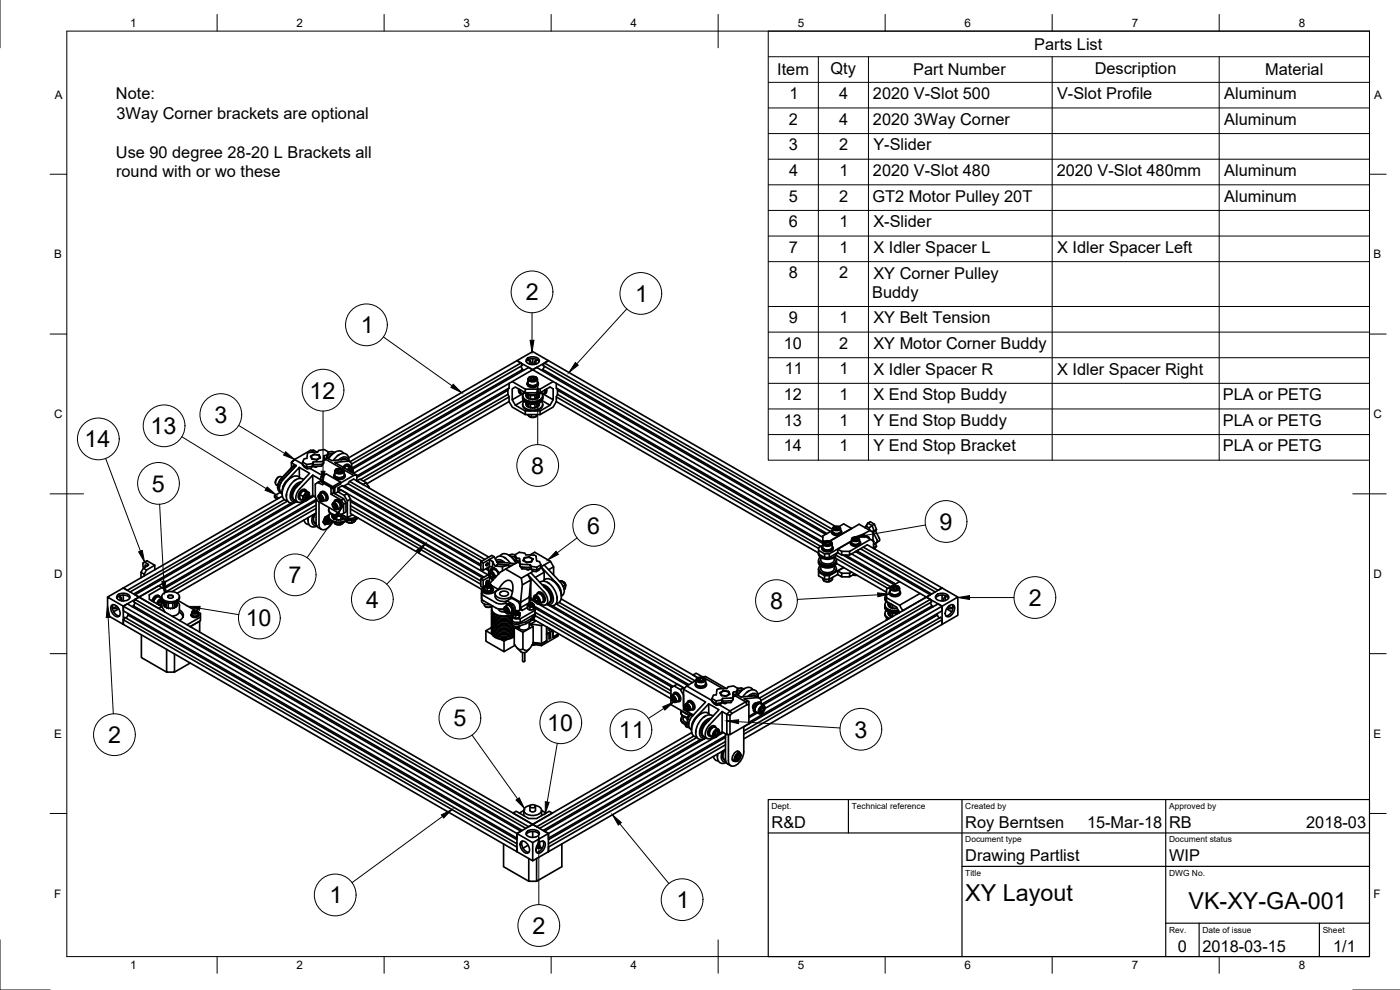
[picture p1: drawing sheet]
<svg xmlns="http://www.w3.org/2000/svg" width="420mm" height="297mm" viewBox="0 0 420 297" stroke-linecap="round" stroke-linejoin="round" font-family="sans-serif">
<defs><g id="words">
<g font-size="7">
<text x="157.8" y="90.1">2</text>
<text x="190.6" y="90.6">1</text>
<text x="108.3" y="100">1</text>
<text x="92.9" y="119.6">12</text>
<text x="45.1" y="130.3">13</text>
<text x="64.3" y="126.9">3</text>
<text x="25.4" y="134.2">14</text>
<text x="159.4" y="142.2">8</text>
<text x="45.6" y="147.5">5</text>
<text x="176.3" y="160.1">6</text>
<text x="282" y="159">9</text>
<text x="86.6" y="175">7</text>
<text x="109.9" y="182.3">4</text>
<text x="231.1" y="182.7">8</text>
<text x="308.7" y="181.8">2</text>
<text x="73.7" y="187.9">10</text>
<text x="136.1" y="218">5</text>
<text x="164.2" y="219.4">10</text>
<text x="185.7" y="221.5">11</text>
<text x="256.4" y="221.3">3</text>
<text x="32.5" y="222.9">2</text>
<text x="98.9" y="271">1</text>
<text x="203" y="272.4">1</text>
<text x="289.7" y="270.5">XY Layout</text>
<text x="356.7" y="272.9">VK-XY-GA-001</text>
<text x="159.8" y="280.2">2</text>
</g>
<g font-size="4.9">
<text x="310.4" y="14.9">Parts List</text>
<text x="233.2" y="22.6">Item</text>
<text x="249.2" y="22.1">Qty</text>
<text x="274.1" y="22.6">Part Number</text>
<text x="328.6" y="22.1">Description</text>
<text x="379.7" y="22.6">Material</text>
<text x="34.8" y="29.7">Note:</text>
<text x="236.9" y="29.7">1</text>
<text x="251.8" y="29.7">4</text>
<text x="262" y="29.8">2020 V-Slot 500</text>
<text x="317.3" y="29.8">V-Slot Profile</text>
<text x="367.4" y="29.7">Aluminum</text>
<text x="35" y="35.6">3Way Corner brackets are optional</text>
<text x="236.8" y="37.4">2</text>
<text x="251.8" y="37.4">4</text>
<text x="262" y="37.5">2020 3Way Corner</text>
<text x="367.4" y="37.4">Aluminum</text>
<text x="34.8" y="47.3">Use 90 degree 28-20 L Brackets all</text>
<text x="236.7" y="45.1">3</text>
<text x="251.8" y="45.1">2</text>
<text x="262.1" y="45.2">Y-Slider</text>
<text x="34.9" y="53.2">round with or wo these</text>
<text x="236.8" y="52.8">4</text>
<text x="251.9" y="52.8">1</text>
<text x="262" y="52.8">2020 V-Slot 480</text>
<text x="317.1" y="52.8">2020 V-Slot 480mm</text>
<text x="367.4" y="52.8">Aluminum</text>
<text x="236.7" y="60.5">5</text>
<text x="251.8" y="60.5">2</text>
<text x="261.9" y="60.5">GT2 Motor Pulley 20T</text>
<text x="367.4" y="60.5">Aluminum</text>
<text x="236.7" y="68.2">6</text>
<text x="251.9" y="68.2">1</text>
<text x="262.1" y="68.2">X-Slider</text>
<text x="236.7" y="75.8">7</text>
<text x="251.9" y="75.8">1</text>
<text x="262.1" y="75.9">X Idler Spacer L</text>
<text x="317.3" y="75.9">X Idler Spacer Left</text>
<text x="236.7" y="83.5">8</text>
<text x="251.8" y="83.5">2</text>
<text x="262.1" y="83.6">XY Corner Pulley</text>
<text x="261.8" y="89.4">Buddy</text>
<text x="236.7" y="97">9</text>
<text x="251.9" y="97">1</text>
<text x="262.1" y="97">XY Belt Tension</text>
<text x="235.2" y="104.7">10</text>
<text x="251.8" y="104.7">2</text>
<text x="262.1" y="104.7">XY Motor Corner Buddy</text>
<text x="235.5" y="112.4">11</text>
<text x="251.9" y="112.4">1</text>
<text x="262.1" y="112.4">X Idler Spacer R</text>
<text x="317.3" y="112.4">X Idler Spacer Right</text>
<text x="235.2" y="120">12</text>
<text x="251.9" y="120">1</text>
<text x="262.1" y="120.1">X End Stop Buddy</text>
<text x="367" y="120.1">PLA or PETG</text>
<text x="235.2" y="127.7">13</text>
<text x="251.9" y="127.7">1</text>
<text x="262.1" y="127.8">Y End Stop Buddy</text>
<text x="367" y="127.8">PLA or PETG</text>
<text x="235.2" y="135.4">14</text>
<text x="251.9" y="135.4">1</text>
<text x="262.1" y="135.5">Y End Stop Bracket</text>
<text x="367" y="135.5">PLA or PETG</text>
<text x="231.6" y="248.4">R&amp;D</text>
<text x="289.7" y="248.4">Roy Berntsen</text>
<text x="326.2" y="248.4">15-Mar-18</text>
<text x="350.9" y="248.4">RB</text>
<text x="392" y="248.4">2018-03</text>
<text x="289.7" y="258.4">Drawing Partlist</text>
<text x="350.9" y="258.4">WIP</text>
<text x="353.5" y="285.6">0</text>
<text x="360.9" y="285.5">2018-03-15</text>
<text x="400.1" y="285.7">1/1</text>
</g>
<g font-size="3.5">
<text x="39.1" y="8.1">1</text>
<text x="89" y="8.1">2</text>
<text x="139.1" y="8.1">3</text>
<text x="189.2" y="8.1">4</text>
<text x="239.4" y="8.1">5</text>
<text x="289.5" y="8.1">6</text>
<text x="339.6" y="8.1">7</text>
<text x="389.8" y="8.1">8</text>
<text x="16.5" y="29.6">A</text>
<text x="412.4" y="29.6">A</text>
<text x="16.2" y="77.5">B</text>
<text x="412.2" y="77.5">B</text>
<text x="16.3" y="125.5">C</text>
<text x="412.3" y="125.5">C</text>
<text x="16.2" y="173.4">D</text>
<text x="412.2" y="173.4">D</text>
<text x="16.3" y="221.4">E</text>
<text x="412.3" y="221.4">E</text>
<text x="16.3" y="269.3">F</text>
<text x="412.3" y="269.3">F</text>
<text x="39.1" y="290.8">1</text>
<text x="89" y="290.8">2</text>
<text x="139.1" y="290.8">3</text>
<text x="189.2" y="290.8">4</text>
<text x="239.4" y="290.8">5</text>
<text x="289.5" y="290.8">6</text>
<text x="339.6" y="290.8">7</text>
<text x="389.8" y="290.8">8</text>
</g>
<g font-size="2.5">
<text x="231.6" y="242.7">Dept.</text>
<text x="255.6" y="242.7">Technical reference</text>
<text x="289.7" y="242.7">Created by</text>
<text x="350.9" y="242.7">Approved by</text>
<text x="289.7" y="252.7">Document type</text>
<text x="350.9" y="252.7">Document status</text>
<text x="289.7" y="262.8">Title</text>
<text x="350.9" y="262.8">DWG No.</text>
<text x="350.9" y="279.8">Rev.</text>
<text x="360.9" y="279.8">Date of issue</text>
<text x="397" y="279.8">Sheet</text>
</g>
</g></defs>
<!-- layer: Visible -->
<g fill="none" stroke="#000" stroke-width=".5">
<path d="M152.4 118.3l-44.2 25.5M152.4 117.1l-45.3 26.2M152.8 115l7.1-4.1 7.1 4.1M152.8 115v1.5l-.4 .2v1.7l.4 .6v1.5l.9 1.6 3.9 2.3v-1.1l-2.9-1.7-1-1.7v-3.2l1-.6 2.9 1.7v-1M152.8 119.1l-43.7 25.2M152.8 116.4l-45.7 26.4M152.8 115l-46.7 27M153.7 114.5l3.9 2.3h4.5l3.9-2.3M155.1 108.2l4.8-2.7 4.7 2.7-4.7 2.7zM155.7 116.7l-.1 .8 .6 .6M155.9 116.9v.8a.63 .63 0 0 0 .9 .5l-3.1 1.7M156.2 117v.3"/>
<path d="M156.2 117l.1 .8 .7 .5M156.3 109.9l.5 1-51 29.4-.9-.5-.8-.1-.7 .7M156.3 108.9l.5 .7-51.3 29.7M156.3 108.9l-1.2-.7-50.5 29.2M156.3 108.9l-51.2 29.6M156.8 110.9l.4 .2M156.9 118.7a2.41 2.41 0 0 0 3 2 2.41 2.41 0 0 0 3-2M156.9 119.3a2.41 2.41 0 0 0 3 2 2.41 2.41 0 0 0 3-2M156.9 119.1a2.73 2.73 0 0 0 3.5 1.9l1-.3a1.8 1.8 0 0 0 1.5-1.6M157 117.5a4 4 0 0 0 5.7 0M157.1 117.7v.3M157.3 117.8a1.3 1.3 0 0 0 .6 2.2 3.9 3.9 0 0 0 4.9-1l-.1-.8-.2-.4"/>
<path d="M157.9 118.2v.6M157.9 118.8h.1M157.9 108.5a2.59 2.59 0 0 1 3.9 0M158 118.3v.8h.2M158.1 107.7a2.64 2.64 0 0 1 3.7 .3 1.79 1.79 0 0 1-2.4 1.3 1.15 1.15 0 0 1-1.2-.4 1.15 1.15 0 0 1-.1-1.2zM158.2 115a1.7 1.7 0 0 0 2.7 1.1 .92 .92 0 0 0 .6-1.1M158.2 108.1a.91 .91 0 0 1 1 .2 .91 .91 0 0 1 .2 1M158.2 118.4v1l.5 .1M158.4 113.8v1.1a1.64 1.64 0 0 0 2.9 0v-1.1M158.4 114.5a.84 .84 0 0 0-.1 1 .84 .84 0 0 0 .9 .4 1.52 1.52 0 0 0 2.3-1.1l-.2-.3M158.7 118.5v1.1l.5 .1M158.7 113.4a1.57 1.57 0 0 1 2.4 .2 1.47 1.47 0 0 1-2.5 0z"/>
<path d="M158.7 108l.2 1.2M158.9 115.5l1.2 .2 .8-.2M159 113.1l-.1 .1a.61 .61 0 0 0-.4 .6 .61 .61 0 0 0 .4 .5 1.56 1.56 0 0 0 2.4-.7l-.5-.5M159.2 118.6v1.2l.7 .1 .6-.1v-1.2M159.3 113.3l-.2 .5 .3 .2M159.3 113.3v.7M159.9 107.6v1.8M159.9 110.9l-1.2-.7-52.8 30.5M159.9 110.9l1.2-.7 86.7 50.1M160.1 113.2l.5 .3M160.1 113.2l-.8 .1M160.1 113.2v.8"/>
<path d="M160.1 113.2l-.9 .3a.72 .72 0 0 0 .4 .6 .72 .72 0 0 0 .8-.1M160.1 114.1h-.4M160.6 113.5l-.2 .5M161 108l-.1 1.2M161.1 118.5v1.1l-.6 .1M161.5 118.4v1l-.4 .1M161.5 108.1a.91 .91 0 0 0-1 .2 .91 .91 0 0 0-.1 1M161.8 118.3v.8h-.3M161.9 118.2l-.1 .6M162.1 116.8v1h-4.4a4.7 4.7 0 0 0 4.4 0l3-1.7 .9 .6v3.2l-3-1.7a.83 .83 0 0 0 .8-.4 .83 .83 0 0 0 0-.9M162.5 111.1l.4-.2 85.3 49.2M162.6 117.7v.3"/>
<path d="M163.4 108.9l1.2-.7 86 49.7M163.4 109.9l-.5 1M163.6 117.3v-.3l-.1 .8-.7 .5M164.1 116.7v.8l-.6 .6M166 119.9l-.9 1.7-2.4-1.4M167 115v1.5l.3 .2v1.7l-.3 .6v1.5M167 115l79.9 46.2M167 116.4l79.9 46.2M167 119.1l78.7 45.4M167.3 117.1l79.6 45.9M167.3 118.3l79 45.6M88.1 139.8l-3.6 3.8a2.85 2.85 0 0 0-.6 3.9l.5 .3"/>
<path d="M88.9 139.7l-3.9 4.2a2.85 2.85 0 0 0-.6 3.9M88.9 139.7l-.8 .1-.5 .4-3.2 3.4M88.9 139.7l-1.4-.8v1.4M90.8 138.6v.9M93.1 135.1l-5.1 3-.5 .6v.2l.9-1 2.4 1.3M93.1 135.1l1 .6M93.1 135.1h1l1 .5M93.2 136.9l1.1-.6 1.5 .2 .4 .9-1.1 .6-1.5-.2zM93.4 136.9l.3 .8M93.7 137.8l1.3 .1M93.8 139.1v.8l-1.8 .3-1.2-.7 .6 .7 .8 .5-.2-1.3M94 139.4l-.7 1.1-1.1 .2"/>
<path d="M94 138.6v.8M94.3 136.3v.1M95.2 139.9l-.5 .3-.5-.3M95.6 136.6l.5 .8-.3-.8M95.8 136.6l-1.5-.2-1.1 .6M95.8 136.5v.1M96 137.3l-1 .7M97 139.1l-.5 .7-2.8 .2M97.1 138.7v.2M97.2 137.5l.9-.1-.4 .6-.5 .1M97.2 137.5l-.1 1.5-.3 .3-2.8 .1M97.8 137.8l8.3 4.8"/>
<path d="M98.1 137.4v-.8l-.9 .1v.8M98.1 136.6l.5-1v.8l-.5 1M98.1 137.4l1.4 .8 4.2-.4 1.3 .7M98.5 135.6l1.1-.1 .7 .3M98.6 135.6l-1.3-.7-1.7 .2-.2 .5-2.8 .2-.3 .3-.2 1.4-.8 .2-.5 .9 1.2 .8 1.8-.3 .2-.5 2.8-.1 .3-.3 .1-1.5M99.8 136.1l-1.2 .1M100 138.1a3.2 3.2 0 0 1 3.9-1.8 2.2 2.2 0 0 1 .8 2M100.5 135.7l-1.2 .8-.9 1.1M101.6 138a1.7 1.7 0 0 1 3-.1l.1 .4M101.8 136.4l-.5 .3M103.1 136a2.12 2.12 0 0 0-3.4 .3l-1.1 1.4M103.8 137.8l-.7-.2-.8 .3"/>
<path d="M103.9 137.9l-.6-.2-.8 .2M104 139.7l.8 .5M104.8 139.5a1.23 1.23 0 0 0-1.9 .7M105 139.9a1.03 1.03 0 0 0-1-.4 1.03 1.03 0 0 0-.8 .8M152.8 120.5l-42.7 24.6M156.9 121.3a2.41 2.41 0 0 0 3 2 2.41 2.41 0 0 0 3-2M157.1 120.2l-2.4 1.4M157.3 120.4a1.3 1.3 0 0 0 .6 2.2 3.9 3.9 0 0 0 4.9-1l-.1-.8-.2-.4M157.6 123.3h1.9M157.9 120.8v.5M157.9 121.3l.1 .1M158 120.9v.8h.2"/>
<path d="M158.2 121v1l.5 .1M158.4 124.4l.5 .5 .8 .3 1.3-.3 .2-.5M158.7 121.1v1.1l.5 .1M159.2 121.2v1.2l.7 .1 .6-.1v-1.2M159.5 124.4v.8M161 124.4l-.1 .6-.7 .3-1-.1-.6-.5M161.1 121.1v1.1l-.6 .1M161.2 124.5l-.2 .3M161.5 121v1l-.4 .1M161.8 120.9v.8h-.3M161.8 121.3v.1M161.9 120.8v.5"/>
<path d="M161.9 121.3h-.1M162.1 123.3v1.1M165.1 121.6l-3 1.7h-1.8M167 120.5l-1 1.6-3.9 2.3h-4.5M167 120.5l78.7 45.4M82.4 148.7v.6l.8 .4M83.6 143.1l-.8 .9-.2 .8M84.4 143.6l-.9 1.4-.2 1.3M84.4 147.8l.3 .1M84.7 148.1l-.7-.3-1.6 .9 1.3 .8M84.7 143.2a1.48 1.48 0 0 0-1.6 .2 1.48 1.48 0 0 0-.4 1.6l.7 .7M84.7 148.9l-47.7 27.5"/>
<path d="M85.3 149.9l-47.1 27.2-1.2-.7M85.9 148.3v.6M86.3 150.3l-47.2 27.3M87.4 151l-47.3 27.2M87.5 143.2a5.1 5.1 0 0 0-2.8 5M88.8 143.9l-.5 .3M89.8 145.3a3.5 3.5 0 0 0-1.8 4.5l.3 .2M89.8 143.2v-3l-4.2 4.5-.8 1.7M89.8 140.2l3.1 1.8-3.9 4.2a2.85 2.85 0 0 0-.6 3.9l.9 .5M89.9 145.2a3.6 3.6 0 0 0-2.1 4.5l.3 .2M90 148.4l.9 .5M90.1 143.5a1.92 1.92 0 0 0-3 0 5.6 5.6 0 0 0-2.1 6l.7 .6 .5 .1"/>
<path d="M90.5 144.6a4.3 4.3 0 0 0-3.2 5.4 1.27 1.27 0 0 0 1.7 .4M91 149.6l-.1 .6h.5M91 147.2l.8 .5M91.1 143.9a2.48 2.48 0 0 0-3.5 1 4.9 4.9 0 0 0-1.1 5.6 1.99 1.99 0 0 0 2.5 0l-48.5 28 1.2 .7 50.2-29M91.2 156a1.57 1.57 0 0 0 1.5 1.4M91.4 148.4l-.5 .5 .1 .7M91.4 148.4l-.4 1.2M91.8 147a1.7 1.7 0 0 0-2.3 1.8 .93 .93 0 0 0 .6 1.1M91.9 148.7l.4-.2a.72 .72 0 0 1 .1 .8 .72 .72 0 0 1-.8 .4zM91.9 148.6l.4-.3a.83 .83 0 0 1 .2 1.1 .83 .83 0 0 1-1 .4v-.6zM92 147.4l-.1-.3a1.91 1.91 0 0 0-2.1 2.3l.4 .6h.4M92.1 148.5v.6l-.5 .4"/>
<path d="M92.3 148.6l-.2 .6-.5 .4M92.3 149l-.3 .4M92.3 148.5v.7l-.7 .5 .8-.8M92.4 147.8l-.6-.1-.4 .7M92.4 147.8h.4v.3M92.4 147.8l-1 .6M92.4 147.8l.4 .2 .1 .5-.4 1.2-1 .6-.4-.3-.1-.4M92.4 148.5l-.3 .6-.5 .5M92.4 148.5l-.2 .7-.6 .4M92.4 148.6v.3M92.4 155.4v.7M92.5 155.3a1.92 1.92 0 0 0 .2 2 1.92 1.92 0 0 0 1.9 .7l.5-.2"/>
<path d="M92.5 148.4a1.04 1.04 0 0 1-.9 1.5M92.8 147.8l-.9-.5-.7-.1-.8 .6-.4 .7v1.2l.9 .5M93 140.5l3.9 2.3M93.9 148.6v-6l-4 4.1a3.1 3.1 0 0 0-.7 3.8 1.49 1.49 0 0 0 1.9-.3M93.9 142.6l5.9 3.4v.6l-3.5-2.1v-1.4l1.6-.9 4.3 2.5v.5l-2.4 1.4M93.9 148.6l.7 .5M93.9 148.6l-1.1 .7M93.9 154.5a2.19 2.19 0 0 0 .8 3.2h.3M94.2 148.9l-1.9 1.1M94.4 154.2l-.2 .6a1.74 1.74 0 0 0 .4 2.3M94.6 154.1a2.2 2.2 0 0 0 .3 3.1M94.6 149.1l.7 1.2 7.1 4.1 1.4-.8v-2.7"/>
<path d="M94.9 149.5l.1 8.1a2.06 2.06 0 0 0 1.4 1.2M94.9 153.9l-41.7 24.1M94.9 152.5l-43.3 25M94.9 151.6l-45.1 26M94.9 150.3l-45.7 26.4M94.9 149.9l-46.1 26.5M95.3 144.8l-.7 .5v3.8M95.5 149l.1-.4a1 1 0 0 1 1 0 1 1 0 0 1 .5 1 .6 .6 0 0 1-.5 .9l-.4-.2M95.7 148.5a1.21 1.21 0 0 1 1.1 1.9 1.21 1.21 0 0 1-1.1-1.9zM95.7 148.4l.8-.5a1.35 1.35 0 0 1 1.2 2.1l-.8 .4M95.7 150.6v6.7a1.44 1.44 0 0 0 .8 1.6 1.44 1.44 0 0 0 1.7-.4l.9-.8 .8-1.1M95.9 149v.5"/>
<path d="M95.9 149.5l.3 .4M96.1 148.2a.74 .74 0 0 1 .6-.7 .74 .74 0 0 1 .8 .5l.5 .7 .2 .8a.65 .65 0 0 1-.2 .7 .65 .65 0 0 1-.7 0M96.2 149.9l.4-.2v.2zM96.2 149h-.3M96.2 149a.47 .47 0 0 1 .5 .5 .47 .47 0 0 1-.5 .4M96.3 144.5l-.3-.1-.7 .4 1.5 .6 .4-.4M96.4 147.6l-.2 .1-.1 .5M96.4 147.6a1.6 1.6 0 0 1 2 2l-.5 .6M96.6 149.4l-.2-.3-.5 .4M97 156.6h.1M97.1 148l.6 .6 .2 .8M97.3 156l-.3 .6 .3 .5"/>
<path d="M97.3 157.1l.2 .3 .3-.1M97.3 156v1.1M97.5 155.2h.1M97.9 156.9h.2M97.9 155.9l-.1 .6 .1 .4M97.9 156.9h.1M98.1 157l-.1-.8 .7-.7-.7 .8v.5l.2 .2M98.1 157h.1M98.1 154.9l-.6 .3-.2 .8M98.1 154.9l-.8 1.1M98.2 155.5l.5-.2-.8 .7-.1 .6 .3 .3h-.2l-.2-.6zM98.3 155.7l-.3 .5"/>
<path d="M98.5 155.8l-.3 .5M98.6 154.6l-1.1 .6-.5 1.4 .5 .8M98.6 154.6h.1M98.6 156v.4M98.6 156l-.3 .6M98.6 152.9a2.06 2.06 0 0 0 2.3 1.9h1.6M98.6 154.9a2.21 2.21 0 0 0 2.6 2l1.8-.1 .9-.5M98.6 154.8l-.5 .1M98.7 155.9l-.3 .6M98.7 154.7l-.6 .2M98.7 155.6l-.5 .8 .1 .7-.5 .2-.5-.2M98.7 155.6l-.5 .9v.5l.3 .2"/>
<path d="M98.8 152.3a1.85 1.85 0 0 0 2.1 2.3l1.6-.1M98.8 155.8l-.5 .8M98.8 155.8l-.2 .2M98.8 156.1l-.2 .3zM99 156.1l-.3 .4v.5h.3l.4-.6-.4 .7h-.5l-.2-.5M99.1 154a1.34 1.34 0 0 0-.4 1.4 1.34 1.34 0 0 0 1.1 .9l1.2 .3h1.2l1.6-.5M99.3 146.5v1.8M99.4 146.3l-.1 .2 .3-.1M99.6 154.4l.1 .6M99.7 155h.1M99.7 154.5v.8h.3M99.7 151.5l.1-.4a1 1 0 0 1 1.1-.1 1 1 0 0 1 .5 1 .6 .6 0 0 1-.5 .9l-.4-.1"/>
<path d="M100 151a1.21 1.21 0 0 1 1 1.8 1.21 1.21 0 0 1-1-1.8zM100 150.8l.8-.4a1.35 1.35 0 0 1 1.1 2l-.7 .5M100 154.6v1l.4 .1M100.1 146.4v1.5M100.1 151.5v.4M100.1 151.9l.4 .5M100.2 142.6a1.7 1.7 0 0 0 2.7 1.1 .93 .93 0 0 0 .7-1.1M100.3 146.3l.2 .1M100.4 150.6a.74 .74 0 0 1 .6-.6 .74 .74 0 0 1 .8 .4l.5 .7 .2 .8a.65 .65 0 0 1-.2 .7 .65 .65 0 0 1-.8 0M100.4 154.7v1.1l.6 .1M100.5 141.4v1.1a1.64 1.64 0 0 0 2.8 0v-1.1M100.5 142.1a.84 .84 0 0 0-.1 1 .84 .84 0 0 0 .8 .4 1.52 1.52 0 0 0 2.3-1.1l-.2-.3"/>
<path d="M100.5 151.4l-.4 .1M100.5 151.4l.3 .5M100.6 156.8v.4M100.6 150.1h-.2l-.1 .6M100.7 151.6l.1 .2M100.7 151.6l-.6 .3M100.7 150.1a1.6 1.6 0 0 1 2 1.9l-.5 .7M100.7 141a1.57 1.57 0 0 1 2.5 .3 1.47 1.47 0 0 1-2.6 0zM100.8 146l-.3 .4v1.7l1.9-1.1 1.8 1.1 1 1.6v4.4l39.4 22.7M100.8 151.9v.5h-.3M100.9 143.1l1.2 .2 .8-.2M100.9 152.1l-.4 .3"/>
<path d="M100.9 152.1l-.1 .3h-.3M101 140.7l-.1 .1a.61 .61 0 0 0-.4 .6 .61 .61 0 0 0 .4 .6 1.56 1.56 0 0 0 2.4-.8l-.5-.5M101 154.8v1.2l.6 .1 .7-.1v-1.2M101.1 141.1l.2 .5M101.4 150.5l.6 .6 .2 .8M101.4 146.5l45.1 26M101.7 140.8l-.6 .3M101.7 140.8l.7 .1 .2 .5-.2 .2v-.7M101.7 140.8l-.1 .9h.4M101.7 140.8l.7 .1M102 156.9v.5M102.2 144.9l3.9-2.3h1v1.7l.9-.6 1.9 1.1 1 1.7"/>
<path d="M102.2 144.7l-2.4 1.3M102.4 150l.7-.4 .7 1.3-.7 .4zM102.4 140.9l.2 .2a.72 .72 0 0 1-.5 .6 .72 .72 0 0 1-.8-.1M102.5 154.4a2.08 2.08 0 0 0 2.6 1.8l1.6-.3 .8-.5M102.5 154.4a2.89 2.89 0 0 0 4 1.3l.8-.4M102.5 154.3l1.7 1M102.6 145.8l41.7 24M102.9 155.4l-.1 .5h-.5M102.9 157l-1.1 .5-1.2-.3M103.1 155.6l-.2 .1M103.1 149.6l-3-1.7-.8 .4 3.1 1.7M103.1 151.3v2.7"/>
<path d="M103.1 156.8l-1.1 .6-1.4-.2-.3-.4 .2 .3M103.1 156.7v.1M103.3 154.8a2.84 2.84 0 0 0 3.5 .3M103.3 148.6l.9 1.7M103.4 145.8l40.9 23.6M103.9 156.2l.1 .3M104.1 156.1v.5M104.2 148.1l-.9 .5-1.9-1v-1.1l1.3-.8 .4 .2 1.4-.8 .3-.6 1.3-.8 40.6 23.5M104.4 140.9l-.1 .1M104.4 145.1l40.2 23.2M104.8 141.2l.5-.4 .4 .2-.4-.1-.4 .4M104.9 144.4l40.6 23.5"/>
<path d="M105 141.2l-.1 .1M105.1 141.3l.5-.3 .3 .4M105.1 141.3h.1M105.2 149.7l-1 .6v5l1.6-.9M105.2 150l40.1 23.2M105.2 150.5l39.7 22.9M105.2 151.7l39.1 22.6M105.2 152.7l39.1 22.6M105.2 141h.1M105.4 140.3l-.6-.1-.4 .7M105.4 140.3h.4v.3M105.4 140.3l-1 .6"/>
<path d="M105.4 140.3l.4 .3 .1 .7M105.5 140.2a1.26 1.26 0 0 0-1.1-1.8l-3.9 .3 6.6 3.9M105.5 140.9l.1 .1M105.6 140.9l-.7 .4M105.6 140.9v.1M105.6 156.2v.6M105.7 141.2l-.4 .3 .5-.2 .1 .6-.1-.5-.5 .2M105.8 141.1l-.7 .3 .1-.1M106.4 156.4l-1 .5-1.2-.3M106.7 155.9l-.3 .5-1 .4-1.3-.2-.3-.6M109.9 144.8l-.9 .6M110.5 145.8l.3 .6"/>
<path d="M110.5 145.9l.2 .3M249.6 159.5a1.6 1.6 0 0 0 2.7 .8l.3-.8M249.7 159.2l-2.8 1.6v2.2M249.9 158.5v.9a1.35 1.35 0 0 0 2.3 0v-.9M249.9 158.9l-86.5-50-.4 .7 86.3 49.9M249.9 159a.74 .74 0 0 0-.3 .9 .74 .74 0 0 0 .8 .4l.9 .1 .8-.2a.65 .65 0 0 0 .5-.6 .65 .65 0 0 0-.4-.6M250.1 158.2l1-.4a.76 .76 0 0 1 .9 .9l-.9 .4a.76 .76 0 0 1-1-.9zM250.2 159.9l.9 .2 .8-.2M250.3 158l-.3 .3a1 1 0 0 0 .5 .9 1 1 0 0 0 1.1-.1 .6 .6 0 0 0 .6-.8l-.4-.3 1.4-.8 2.4 1.4M250.5 158.4l.2 .3M250.7 158.7l.5 .1M250.9 158.1l-.4 .3"/>
<path d="M250.9 158.1l.6 .1 .1 .3-.1 .2M250.9 158.1v.7h.3M250.9 158.1l.6 .1M251.5 158.2v.5M251.5 158.2l.1 .3-.4 .3M255.6 158.6l-6.6 3.7M259.6 158.3l.9-1.3 .7-.4 1.2 .7 .7 1.6-.4 .4 1.3 2.5-.1 .4-1.2 .9M260 157.9l.8 .5 .9-.7 .6 1.6 .8-.4M260.8 158.4l.3 .8M261 159.1l-3.2-1.8-8.7 5.1M261.5 159.4l.8-.1-.3 .4M262 159.7l1.3 2.5-.1 .5-1 .7 .5-.3 .4 .8-.9 .7v-2.2l-1-.6-6.2 3.6v1.1l5.3-3 22.4 12.9"/>
<path d="M262.4 157.3l-.7 .4-1.2-.7-.8 1.3M262.7 159.3l-.7 .4M32.3 179.2l4.7 2.7v5.4l-4.7-2.7zM35.1 179.4a2.59 2.59 0 0 1 3.9 0M35.2 178.6a2.64 2.64 0 0 1 3.8 .4 1.79 1.79 0 0 1-2.5 1.3 1.15 1.15 0 0 1-1.2-.4 1.15 1.15 0 0 1-.1-1.3zM35.4 179a.91 .91 0 0 1 1 .3 .91 .91 0 0 1 .1 1M35.9 179l.1 1.2M37 176.4l4.7 2.8-4.7 2.7M37 178.5v1.8M37 176.4l-4.7 2.8M40.5 179.8l118.2 68.3 1.2-.7-118.2-68.2-1.2 .6-.4 .8 117.7 67.9M42.3 171.7v1.7"/>
<path d="M43 170.5l-.7 1.2 1 .6 .7-1.3M43.3 172.3v.5M43.4 168.6l1.2 .7v.3l-1.6 .9 1 .5 2.5-1.4-2.4-1.4-1.2 .7v1.1l.2 .4M44.1 169.9l-.5-.4v.6M46.5 169.6v1.4M47.1 179.2l-.7 .6-.3 .8a1.47 1.47 0 0 1 .9-1.3 1.47 1.47 0 0 1 1.5 .2M47.8 178.8a1.44 1.44 0 0 0-2.1 1.1l-.1 .4M48.1 179.3a.89 .89 0 0 0-.9-.6 .89 .89 0 0 0-.8 .6l-.6 1.1M48.5 179a1.81 1.81 0 0 0 2 1.9l.7 .1a2.19 2.19 0 0 0 2.7-2M48.5 179.6a1.85 1.85 0 0 0-1.4 1.5M48.6 179.8l-.8 .4-.6 1M48.6 176.3l-1-.6-5.9 3.5 5.9 3.4 1-.6"/>
<path d="M48.9 178.3a3.6 3.6 0 0 1 4.9 .3 1.61 1.61 0 0 1-1.8 1.9 2.84 2.84 0 0 1-3.5-1.5zM49.8 177.7v-.7l-1.2-.7-3.8 2.2v1.3l3.8 2.2 .9 1.7M50.4 179.1a1.03 1.03 0 0 1 1.6 0M50.4 178.8a.86 .86 0 0 1 .9-.3 .86 .86 0 0 1 .7 .7 .86 .86 0 0 1-.9 .3 .86 .86 0 0 1-.7-.7zM144.3 168.5l3.3-1.9 .7 .4 1.2 2.3 4.1 .4 1-.6M144.3 173.7l.7 .4M144.5 177v3.3a2.05 2.05 0 0 0 2.6 1.1M144.5 177.9l.6 .8 4.2 2.4 3 .1-.6-.4 .2-.4h.5a2.81 2.81 0 0 1 2.1 1.7l.1 1.3M144.5 179.4l.6 .9M145 169l-.7-.5v2.2l.7 .4 1.9-1.1M145 176.8a1.6 1.6 0 0 0 2.8 .7l.2-.7M145.1 176.2a.95 .95 0 0 0-.5 1.1 .95 .95 0 0 0 .9 .7l1 .2a4.5 4.5 0 0 0 2.9-1.2l.2-.1"/>
<path d="M145.5 176.1a.79 .79 0 0 0-.4 1.1 .79 .79 0 0 0 1 .4l1.3-.1a.69 .69 0 0 0 .6-.6 .69 .69 0 0 0-.4-.8M145.6 176l-.5 .2M145.6 175.8l-.1 .3 .4 .1M145.8 170.7l.9 .5M145.8 175.5h.1M145.9 175.3l.2 .3h.6M145.9 175.3h.1M145.9 175.6v.1M145.9 176.2l.4 .3 .5-.1M145.9 176.2l.9 .2M146 169.1l.4-.2 .1 .2-.5 .7-.2-.3zM146 175.2l.5 .2"/>
<path d="M146.2 170.5l.5 .3M146.2 175.6h.5M146.2 174.9l.4-.1 .4 .3-.6 .2-.3-.2zM146.3 176.5v.8M146.3 174.9l.2-.6a.44 .44 0 0 0-.6 .1 .44 .44 0 0 0 .1 .6l-.1 .3 .3 .3M146.5 175.4l-.3 .2M146.5 175.4l-.4-.1v-.3l.5-.2 .5 .2v.4l-.4 .2M146.7 170.2v2.2M146.7 172.4l-2.4 1.3v2.2l.7 .4M146.7 172.2l.1-.5a1.08 1.08 0 0 1 1.7 .7l.2 .8M146.7 175.8h-.4M146.7 176h-.2"/>
<path d="M146.7 175.6h-.4M146.9 174.9v-1.9l-1.9 1.1v2.2M147 171.5l.9-.6a1.53 1.53 0 0 1 1.7 1.3M147 175.9l-.7 .1M147 175l3.1-3.3 1.6-1 4.8 2.8 .3 2M147 172.4l.3 .7M147.1 171.4a.95 .95 0 0 1 .7-1.1 .95 .95 0 0 1 1.1 .5l.9 1.3M147.2 175.2l-.1 .4-.5 .2-.6-.1-.1-.3M147.2 175.5l-.1 .3-.5 .2-.6-.1-.1-.3M147.2 175.4l.2 .6M147.2 175.4l-.7 .4-.5-.1-.1-.3-.3 .5 .3 .3M147.2 175.6l-.6 .4-.7-.3"/>
<path d="M147.2 175.3v.1M147.2 175.5v.1M147.3 176.4v.8M147.3 172l.3 .1-.6 .3M147.3 172l-.3 .4 .3 .7 .5 .3 .3-.3M147.3 172l.5 .4 .3 .7M147.3 172l-.3 .4M147.4 175.6l2.2 1.3M147.4 175.6l.2 .2-.2 .2M147.4 176l-.1 .4h-.5M147.4 176l-.6 .4M147.6 175.8l-.2 1.2-.6 .3h-.6l-.7-.4v-.8"/>
<path d="M147.6 173.8l.4 .2M147.8 170.4l-.2 .7 .4-.5 .8 .1M147.8 168.5v1.5h-.9v-2.1l.9 .6 .7 1.3M147.8 173.9v.2M147.9 172.4l.2 .4-.8 .3M148.1 173.1l-.3 .3-.5-.3M148.3 170.4l-.4 .2M148.3 167l-3.3 2v2.1M148.5 173.5a1.43 1.43 0 0 0-1.7-1.8 1.63 1.63 0 0 0 1.2 2.2M148.6 178.1a2.18 2.18 0 0 0 2.8 2.4l.5-.1M148.7 171l.6 .5 .3 .7M148.7 167.7a1.96 1.96 0 0 1 3.2 0l1.2 1.3"/>
<path d="M148.9 168.2a1.94 1.94 0 0 1 2.6 .6M149.3 168.6l.8-.1 .7 .3M149.6 176.9l.9-1.4 1-1 1-.4 .8 .2 .5 .7 .1 1.2-.5 2.9 2.8 1.6v1.6M150 177.8a1.63 1.63 0 0 1 2.6 .3 1.53 1.53 0 0 1-2.7 0zM150 166.8a2 2 0 0 1 3.2 .1l1.6 2.1M150.6 168.7l-.8-.2-.6 .2 5.4 .4M151.3 167.2l.6 .4M152.6 166.5l1.3 .8 1.1 1.6M152.7 170.2v-.6l-1.9 .4v1.3M152.7 169.6l-3.2-.3-1 .5 2.3 .2M153.3 166.9l1.3 .2M153.4 179.6l-1.5 .8"/>
<path d="M153.4 179.6h.5a2.82 2.82 0 0 1 2 1.7l.1 1.7M153.6 169.7l-1.9 1M153.8 177.6a3.4 3.4 0 0 0-5.2 .3 2.13 2.13 0 0 0 2.7 1.8l1.2-.2 .9-.4v.5M154.6 166.4l.4 1v.8l.9 .2M154.6 166.4l-1.1-.1-.7 .3M155 167.4l.9 .1v.9M155.3 168.7l-.7 .4M155.9 168.4l.2 1.4 .3 .3 2.8 .2M155.9 167.5l.3 1.7 3 .2v.9M156 168.9l-.5-.1-.9-1.5v-.9l1.2-.7 1.7 .3 .3 .5 2.8 .1 .3 .3 .1 1.5 .9 .1 .4 1-1.2 .7-1.7-.3-.2-.5M156 169.5l.1 .2M156.1 169.9l.5 .8 2.8 .1"/>
<path d="M156.5 173.5l1.9-1.1 .9 1.6v5.5l-.5 1.7M156.8 175.5l2.5-1.5-.5 5.2-2.6 1.5zM157.2 168.2l.3-.8-.4 .8 1 .6M157.4 167.3l1.5-.2 1.1 .6-.4 .9-1.5 .2-1.1-.6zM157.4 167.3v.2M157.5 167.4l1.3-.2 1.1 .6M158 170.7l.4 .3 .5-.2M158.8 179.2v1.6M158.9 167.1v.1M159.1 166.5l1.4-.8 4.7 2.7 .9 1.7M159.2 170.3l.6 1 1.1 .2 .2-.5 1.2-.7M159.2 179.8l1.4 .9"/>
<path d="M159.3 179.5l1 .5M159.4 169.9v.8l1.7 .3v-.8M159.4 168.5l-1.3 .2M159.8 167.7l-.3 .9M160.1 171.4l-.8 .4M160.1 179.4v-.1a.61 .61 0 0 1 .3-.6 .61 .61 0 0 1 .7 .1 1.56 1.56 0 0 1 .6 2.4l-.7-.2M160.4 178.9a1.47 1.47 0 0 1 1.3 2.2 1.47 1.47 0 0 1-1.3-2.2zM160.4 178.7l1-.6a1.64 1.64 0 0 1 1.4 2.5l-.9 .5M160.5 179.7l.3 .7M160.5 179.7v-.2a.72 .72 0 0 1 .8 0 .72 .72 0 0 1 .3 .8M161 179.3l-.5 .4M161.1 178.3a.84 .84 0 0 1 .7-.6 .84 .84 0 0 1 .8 .6 1.52 1.52 0 0 1 .2 2.5h-.3"/>
<path d="M161.1 179.4l-.3-.1-.3 .4 .3 .7M161.4 179.6l.1 .4M161.4 177.8a1.7 1.7 0 0 1 2.3 1.8 .93 .93 0 0 1-.6 1.1M161.5 179.9l-.7 .5M162 174.7a2.48 2.48 0 0 1 3.5 1 4.9 4.9 0 0 1 1.2 5.6 1.78 1.78 0 0 1-2.4 .1M162.1 178.2l.7 .6 .3 1.1M162.3 170.3l-.5 .7-.9 .5M162.3 169.5v.8M162.4 170.1l.9-.6 4.9 5.2a2.85 2.85 0 0 1 .6 3.9l-.3 .2M162.4 170.1l5.1 5.5 .8 1.6M162.4 170.1l.9 1.6v2.3M162.4 170.1h-.1"/>
<path d="M162.7 175.4a4.3 4.3 0 0 1 3.1 5.4 1.27 1.27 0 0 1-1.6 .5M163 174.4a1.92 1.92 0 0 1 3.1-.1 5.6 5.6 0 0 1 2.1 6l-.8 .7-.5 .1M163.2 176a3.6 3.6 0 0 1 2.2 4.5l-.4 .3M163.3 171.7l-2.7 1.6M163.3 176.1a3.5 3.5 0 0 1 1.9 4.5l-.3 .2M164.3 174.7l.6 .4M164.6 170.9l1.5-.8v2.4M165.2 168.4l-1.9 1.1M165.6 174a5.1 5.1 0 0 1 2.9 5M167.2 179.1v.6M167.9 174.4l.7-.1 .9 1.1 .1 1.1-.3 .4M168.4 179.7l40.9 23.7a.61 .61 0 0 0-.4 .6 .61 .61 0 0 0 .4 .6 1.56 1.56 0 0 0 2.4-.7l-.4-.5"/>
<path d="M168.5 174.3h-.4M168.6 174.3l-.5 .3M168.7 174.4l.9 .9v1.1M169 174.5l.6 .5 .1 .7-.5-.9M169.1 174.7l.5 .5 .1 .6M169.4 174.9l.3 .5M169.6 175.5l-.6 .4M245.7 168.6a1.81 1.81 0 0 0 1.9 1.7l.7 .1a2.22 2.22 0 0 0 2.7-1.8M245.7 170.6a1.81 1.81 0 0 0 1.9 1.8l.7 .1a2.22 2.22 0 0 0 2.7-1.9M245.7 168a1.81 1.81 0 0 0 1.9 1.8l.7 .1a2.22 2.22 0 0 0 2.7-1.9M245.7 171v1.8l1.8 1h1.4l2.5-1.5M245.7 171.7l1.8 1v1.1"/>
<path d="M245.7 165.1v1.2M245.7 166.2l1.8 1.1M245.7 165.9v.2M245.7 168.5a2.41 2.41 0 0 0 3.1 1.6l1.4-.4a1.27 1.27 0 0 0 .8-1.2M245.7 166.2a3.4 3.4 0 0 0 5.2 .2l.1-.4a1.81 1.81 0 0 1-2 1.8h-.7a2.36 2.36 0 0 1-2.6-1.5M246.2 169.7a1.14 1.14 0 0 0-.5 1.2 1.14 1.14 0 0 0 .9 .9 3.4 3.4 0 0 0 4.4-1l-.5-1.1M246.2 167.2a1.14 1.14 0 0 0-.5 1.1 1.14 1.14 0 0 0 .9 .9 3.4 3.4 0 0 0 4.4-1l-.5-1M246.3 169.9a1.83 1.83 0 0 0 2.6 1.9l1.2-.6 .3-.6v-.7M246.3 167.3a1.83 1.83 0 0 0 2.6 1.9l1.2-.6 .3-.6v-.7M246.7 164.3a1.7 1.7 0 0 0 2.6 1.1 .93 .93 0 0 0 .7-1.1M246.9 163.1v1.1a1.64 1.64 0 0 0 2.9 0v-1.1M246.9 163.6l-1.2 .7v.8l1.8 1.1h1.4"/>
<path d="M246.9 163.8a.84 .84 0 0 0-.1 1 .84 .84 0 0 0 .9 .4 1.52 1.52 0 0 0 2.3-1.1l-.2-.3M246.9 162.2l.4 .3a.61 .61 0 0 0-.4 .6 .61 .61 0 0 0 .4 .6 1.56 1.56 0 0 0 2.4-.7l-.5-.6M247 173.8l.2 .4M247.2 162.7a1.57 1.57 0 0 1 2.4 .3 1.47 1.47 0 0 1-2.5 0zM247.2 173.7v.6M247.3 164.8l1.2 .3 .8-.3M247.5 166.2v1.1h1.4M247.5 172.7h1.4M247.6 162.9l.2 .4M248.1 163.4h.4M248.1 162.5l-.5 .4M248.1 162.5l.8 .2 .2 .4-.3 .2"/>
<path d="M248.1 162.5v.9M248.1 162.5l.8 .2M248.7 173.8v.7M248.9 162.7v.6M248.9 162.7l.1 .1a.72 .72 0 0 1-.4 .7 .72 .72 0 0 1-.8-.2M249.6 174.1l-1.1 .5-1.2-.3M249.8 172.2l-.9 .5v1.1M249.8 173.3v.6l-1.1 .6-1.5-.2-.3-.8M250.9 167.6l15.6 8.9M250.9 166.6l16.4 9.5M251 169l15.1 8.7M251.4 164.8l1.2 .6h2.4"/>
<path d="M251.4 164.8v1.1l1.2 .6M251.4 171.3l1.2 .7M252.6 165.4v1.1h2.4M252.6 173.1h2.4M253 166.5l15.4 8.9M253.2 170.3l-2.6 1.4M253.2 170.3l-1.8 1v1.1l1.2 .7v-1.1h2.4M253.7 166.5l15.1 8.7M255.2 162.8a1.6 1.6 0 0 0 2.8 .8l.2-.8M255.3 162.5l-3.9 2.3M255.4 162.4l-6.5 3.8v1.1l2.5-1.5M255.6 171.6l-.6 .4v1.1l1.5-.9"/>
<path d="M255.6 166.2l14.4 8.3M255.6 161.8v.9a1.35 1.35 0 0 0 2.3 0v-.9M255.6 162.3a.74 .74 0 0 0-.3 .8 .74 .74 0 0 0 .8 .5l.9 .1 .8-.3a.65 .65 0 0 0 .4-.5 .65 .65 0 0 0-.3-.6M255.8 161.5l.9-.4a.76 .76 0 0 1 1 .8l-1 .4a.76 .76 0 0 1-.9-.8zM255.9 163.2l.8 .2 .9-.2M256 161.3l-.3 .3a1 1 0 0 0 .5 .9 1 1 0 0 0 1.1-.1 .6 .6 0 0 0 .5-.8l-.3-.3 1.4-.8 2.3 1.3M256.2 161.6l.1 .4M256.6 162h.2M256.6 161.4l-.4 .2M256.6 161.4l.6 .1 .1 .3-.2 .2 .1-.5M256.6 161.4v.6M256.6 161.4l.6 .1"/>
<path d="M257.1 165.7l.3-.3 22.2 12.8M257.2 161.5a.47 .47 0 0 1-.2 .6 .47 .47 0 0 1-.7-.1M257.2 172.6l-1.2-.1 1.2 .1M257.4 165.2l-.4 .4 .4-.3M257.4 165.1l-.6 .4 22.4 13-1.2 .7M257.4 165.1l-.5 .4M257.4 165.3h.1M257.4 161.2l3.6-2.1 1 .6v2.6M258.2 164.7l22.5 12.9M259.1 164.2l22.4 12.9 1.2-.7M259.8 161l.3-.2 .7 .4v.4M262 162l.2 .7"/>
<path d="M262.2 163.9l.1 .4h-.1M263.1 163.9l-.6 .8M265.5 179.4v.3a2.17 2.17 0 0 0 2.1 1.7M266.1 179.3v1.1l2.9 1.8 1 1.6M266.1 178.5a1.17 1.17 0 0 0 0 1.9M266.9 177.8a1.7 1.7 0 0 0 2.6 1 .93 .93 0 0 0 .7-1M267.1 176.5v1.1a1.64 1.64 0 0 0 2.9 0v-1.1M267.1 177.3a.84 .84 0 0 0-.1 .9 .84 .84 0 0 0 .9 .4 1.52 1.52 0 0 0 2.3-1.1l-.2-.2M267.4 176.1a1.57 1.57 0 0 1 2.4 .3 1.47 1.47 0 0 1-2.5 0zM267.6 178.2l1.2 .3 .8-.3M267.7 175.9h-.1a.61 .61 0 0 0-.5 .6 .61 .61 0 0 0 .5 .6 1.56 1.56 0 0 0 2.4-.7l-.5-.5M268.3 176.8h.4"/>
<path d="M268.4 176v.8M268.4 176l-.6 .3 .2 .4M268.4 176l.7 .1M269.1 176.1v.6M269.1 176.1l.2 .4M269.3 176.5l-.2 .2M269.3 176.5l-.2-.4-.7-.1-.6 .3 .2 .4M269.3 176.5l-.5 .3-.8-.1M270 174.5l8 4.7M270 174.5l-3.9 2.3v2.5l3.9 2.3M276.1 178.1l-6.1 3.5 .9 1.6 7.1-4M278 179.2l1.2 .6"/>
<path d="M278 179.2l-50.5 29.1M279.2 179.8l.4 .8-51.2 29.6M279.2 179.8l-51.3 29.7M280.8 179.4a2.59 2.59 0 0 1 3.9 0M280.9 178.6a2.64 2.64 0 0 1 3.8 .4 1.79 1.79 0 0 1-2.5 1.3 1.15 1.15 0 0 1-1.1-.4 1.15 1.15 0 0 1-.2-1.3zM282.7 176.4l4.8 2.8v5.4l-4.8 2.7M282.7 176.4l-4.7 2.8 4.7 2.7v5.4M282.7 178.5v1.8M283.9 179l-.2 1.2M284.4 179a.91 .91 0 0 0-1 .3 .91 .91 0 0 0-.2 1M287.5 179.2l-4.8 2.7M33.5 181.6a1.79 1.79 0 0 1 2.4 1.5 1.08 1.08 0 0 1 .1 1.4 1.08 1.08 0 0 1-1.4 .4 2.61 2.61 0 0 1-1.1-3.3z"/>
<path d="M33.7 181.9a.91 .91 0 0 0 .7 .7 .91 .91 0 0 0 1-.3M33.9 181.4a2.59 2.59 0 0 0 2 3.4M35 181.9l-1.1 .4M35.6 182.7l-1.5 .9M37 181.9v1.4l118.1 68.2v-1.4l4.8 2.7 4.7-2.7v5.4M37 181.9l1.2-.7 118.1 68.2-1.2 .7zM37 185.9v1.4l118.1 68.2M38.4 184.1v.5l116.7 67.3M38.4 184.6l-.5 .9M40 181.8l-.4 .2M40.6 180.9l-.6 .9 116.7 67.4M42.4 190.5v6.8l7.6 4.4"/>
<path d="M47.6 181.3l.5 .3M47.9 180.5l-.2 .3M47.9 180.6l.7 .4M48.1 180.3l.5 .1v.6l-.5 .6-.4-.1M48.1 181.6h-.2M48.1 180.3l-.4 .6-.1 .6v-.3M48.1 180.3l.5 .1v.6M48.5 181.6v.4M48.5 181.7l-.2 .2M48.6 181l-.5 .6M49 180.3v.4M49 180.3v.1"/>
<path d="M49.1 180.4h-.1M49.2 180.4l.1 1.1M49.2 180.5l-.5 .5-.2 .6M49.3 180.5v1.3l.2 .1M49.5 180.6v1.5l.5 .1M50 180.8v1.6l.5 .1M50 194.8v6.9h2.4v-5.5M50.5 180.9v1.6l.7 .1 .6-.1v-1.6M52 184.8v.3M52.4 180.8v1.6l-.6 .1M52.8 180.6v1.5l-.4 .1M53.1 180.5v1.3l-.3 .1"/>
<path d="M53.1 181.5h.1M53.2 180.5l.6 .9 .1 2a2.1 2.1 0 0 1-2.2 1.5M53.2 180.4l-.1 1.1M53.5 180.2l5.1 3M53.8 183.7l.7 .5 .4 1M53.9 183a1.66 1.66 0 0 1 1.1 1.6 1.66 1.66 0 0 1-1.1 1.6M54.9 185v.2M57.1 198.9l-4.7 2.8M57.3 184.4a1.24 1.24 0 0 0 1.2 .9 1.24 1.24 0 0 0 1.2-.9M57.6 183.7v.7a1.06 1.06 0 0 0 1.8 0v-.7l.8 .4v1.1l-4.1 2.3M57.6 184l-.2 .3a1.23 1.23 0 0 0 1 .9 1.23 1.23 0 0 0 1.3-.7l-.3-.5M57.7 183.4a.85 .85 0 0 1 .9-.3 .85 .85 0 0 1 .7 .7 .85 .85 0 0 1-.9 .3 .85 .85 0 0 1-.7-.7z"/>
<path d="M57.9 184.7l.6 .2 .7-.2M57.9 183.3l-.2 .2a.86 .86 0 0 0 .8 .7 .86 .86 0 0 0 .9-.7l-.2-.2M58 183.6l.2 .2M58.2 183.8l.4 .1M58.4 183.4l-.4 .2M58.4 183.4h.4v.4v-.4M58.4 183.4l-.1 .5h.3M58.4 183.4h.4M58.8 183.4l.2 .3-.4 .2M59.1 183.3h.1M60.2 185.2v1l-3.1 1.8 2.8-1.6v3.3M145.1 180.3l4.2 2.3h2"/>
<path d="M145.4 181.2a1.25 1.25 0 0 0 .9 1.1 1.25 1.25 0 0 0 1.4-.6M145.7 182l.8 .2 .9-.2M145.8 189.2v3.2l5.5 3.1v-3.1l.9-.6M145.8 189.2l1.9 1.1M147.5 188.7a2.4 2.4 0 0 0 2.7 2.4l2 .1 1.2-.3 .9-.6M147.5 189.5a2.4 2.4 0 0 0 2.7 2.3l2 .1 1.2-.4 .9-.5M147.5 188a2.4 2.4 0 0 0 2.7 2.4h2l1.2-.3 .9-.6M147.5 187.2a2.4 2.4 0 0 0 2.7 2.4h2l1.2-.3 .9-.5M147.5 186.4a2.74 2.74 0 0 0 3.2 2.5l1.9-.1 1.6-.7M147.5 185.7a2.62 2.62 0 0 0 2.9 2.4h1.8l1.7-.5M147.5 184.9a2.57 2.57 0 0 0 2.8 2.4h1.8l1.6-.4M147.5 184.1a2.58 2.58 0 0 0 2.8 2.5h1.8l1.6-.5"/>
<path d="M147.5 183.4a2.58 2.58 0 0 0 2.8 2.4h1.8l1.6-.5M147.5 182.7a2.59 2.59 0 0 0 2.8 2.3h1.8l1.6-.5M147.5 188.3l-1.7 .9M147.6 186.2a3 3 0 0 0 3.6 2.4l1.9-.3 1-.5a.95 .95 0 0 0 .9 .7 .95 .95 0 0 0 1-.7M147.6 189.3a2.44 2.44 0 0 0 2.4 2.2l1.4 .1 1.3-.1 1.6-.8M147.6 188.5a2.44 2.44 0 0 0 2.4 2.2l1.4 .2 1.3-.2 1.6-.8M147.6 187.8a2.44 2.44 0 0 0 2.4 2.2l1.4 .1 1.3-.2 1.6-.7M147.6 187a2.44 2.44 0 0 0 2.4 2.2l1.4 .1 1.3-.1 1.6-.8M147.6 185.4a2.86 2.86 0 0 0 3.2 2.4l1.8-.1 1.1-.4M147.6 184.7a2.86 2.86 0 0 0 3.2 2.3l1.8-.1 1.1-.4M147.6 183.9a2.87 2.87 0 0 0 3.2 2.4l1.9-.2 1-.4M147.6 183.1a2.87 2.87 0 0 0 3.2 2.4l1.9-.2 1-.3"/>
<path d="M147.8 181.8a1.69 1.69 0 0 0 1.2 2.6l1.3 .3 1.3 .1 2-.4M149.6 182.7a1.66 1.66 0 0 0 2 .9M150.1 182.8l1.2 .1M150.3 191.8l1 .6M151.3 182.6v.1M151.3 182.6v-.3a1 1 0 0 1 1.1 0 1 1 0 0 1 .5 1 .6 .6 0 0 1-.5 .9l-.4-.2M151.5 182.2a1.21 1.21 0 0 1 1 1.9 1.21 1.21 0 0 1-1-1.9zM151.5 182.1l.8-.5a1.35 1.35 0 0 1 1.1 2.1l-.7 .4M151.6 182.9l.2 .5M151.8 182.6l.2 .1-.4 .2M151.8 182.6l-.2 .3 .2 .5 .4 .3 .2-.3M151.8 182.6l.4 .3 .2 .5"/>
<path d="M151.8 182.6l-.2 .3M151.9 181.9a.74 .74 0 0 1 .6-.7 .74 .74 0 0 1 .8 .5l.5 .7 .2 .8a.65 .65 0 0 1-.2 .6 .65 .65 0 0 1-.7 .1M152.2 181.3a1.6 1.6 0 0 1 2 2l-.5 .6M152.2 182.9l.2 .3M152.3 183.1l-.5 .3M152.4 183.4l-.2 .3-.4-.3M152.9 181.7l.6 .6 .2 .8M152.9 184l.8 .5M153.7 186.1a1.04 1.04 0 0 0 1.2 .7M153.7 185v1.1M153.8 186.3a1.19 1.19 0 0 0 .7 1.1 1.19 1.19 0 0 0 1.2-.2l2.1-.7M154.1 184.1l-.4 .2v.7"/>
<path d="M154.1 183.9l-.1 .3 .4 .2M154.3 183.6v.1M154.3 188.3v4.9l1.4 1.6 .6 .1 .6-.2 1.3 .4 .8-.5 1-1.6v-5.1l-3.1 1.8M154.4 188.3l.6 .2 .7-.2M154.4 184.4l.4 .3 .5-.2M154.4 184.4l.9 .1M154.5 183.5l.4 .3M154.5 183.5l-.4 .5 .3 .4M154.5 183.5h.1M154.5 183.6v.1M154.5 183.9l.2 .2M154.5 183.7v.2"/>
<path d="M154.5 183.7a.5 .5 0 0 0 .5 .5 .5 .5 0 0 0 .5-.5M154.6 193.6l-3.3 1.9M154.6 183.6l.3 .2M154.6 186.8h.8M154.6 183.4l.2 .2M154.6 183.4h.1M154.7 183.5l.3-.3 .5 .2-.1 .3-.5 .1M154.7 183.5l.1 .1M154.7 183.3l-.1 .3M154.8 184.7v.8M154.8 188.5l2.1 1.2v5M154.8 183.6h-.2"/>
<path d="M154.8 183.3l.6 .1-.4 .2zM154.9 186.8h1.2M154.9 186.8h.2M155.2 183.9h-.4M155.2 184h-.4M155.2 194.4l1.1 1.1 .9 .3 .6-.1 1-1M155.2 183.7l-.4 .1M155.4 186.8l-.1 .1M155.5 183.4v.3l-.4 .2-.4-.1-.1-.2M155.5 183.5l.4 .3v.4M155.5 183.6l-.4 .4-.5-.3M155.5 183.8l-.1 .3-.4 .1"/>
<path d="M155.5 183.7l.1 .2M155.5 183.6l-.4 .3-.6-.2M155.5 183.7l-.5 .3-.5-.2M155.5 183.8l-.2 .3M155.5 183.6h.1M155.5 183.7h.1M155.8 184.5v.8M155.9 183.8l.2 .1-.2 .3M155.9 184.2l-.1 .3h-.5M155.9 184.2l-.6 .3M156.1 183.9l-.2 1.2-.6 .3-.6 .1-.7-.5v-.8M156.7 183.2l-.5-.3-.8 .4"/>
<path d="M156.8 195.8v2.4l.4 .4 .3-.4v-2.4M158.4 181.5l-.1 .3 .3 .1M158.5 181.2h.1M158.6 181.9l.4 .3 .5-.1M158.6 181.9l.9 .2M158.8 181.1l.3 .2M158.8 181l-.4 .5 .2 .4M158.8 181v.1M158.8 181.2h.1M158.8 181.3h.1M158.8 181.5l.1 .1M158.8 181.3l-.1 .1"/>
<path d="M158.8 181.2a.5 .5 0 0 0 .5 .5 .5 .5 0 0 0 .5-.5M158.8 181.2l.3 .1M158.8 186.6v1.5a2.04 2.04 0 0 1-3.2 .3M158.8 187.3l1.2 .6M158.9 180.9l-2.7 1.4 .5 .9 1.6-.9M158.9 181l.2 .2M158.9 181h.1M158.9 181l.3-.3 .5 .2-.1 .3-.5 .1M158.9 181l.2 .1M159 182.2v.8M159.1 181.2h-.3M159.1 180.8l.5 .1-.4 .2z"/>
<path d="M159.2 185.7l-1.4 .8v.7M159.3 187.2l3.2 .5 .4-.2M159.4 181.4h-.3M159.4 181.6h-.3M159.5 181.3h-.4M159.7 193.6l.8-.2zM159.8 181l-.1 .3-.3 .1h-.5l-.1-.3M159.8 181l.3 .3 .1 .4M159.8 181.2l-.5 .4-.5-.3M159.8 181.3l-.1 .3-.5 .1M159.8 181.3l.1 .1M159.8 181.1l-.5 .4-.5-.3"/>
<path d="M159.8 181.3l-.5 .3-.5-.3M159.8 181.4l-.3 .3M159.8 181.1h.1M159.8 181.2v.1M159.8 181.4h.1M159.9 185.9l.8 .5-1.4 .8-.5-.4M159.9 185.9h.1M160 182.1v.8M160.1 185.8l41.3 23.8M160.1 181.3l.2 .2-.1 .2M160.2 181.7l-.2 .4h-.5M160.2 181.7l-.7 .4"/>
<path d="M160.2 185.4l-.1 .3-.5 .3 .3-.1M160.3 181.5l-.1 1.2-.7 .3h-.5l-.7-.4v-.8M160.3 181.9l41.7 24.1M160.3 182l.3 .3v.8l-4.5 2.6a2.45 2.45 0 0 1-2.3-.4l-.1-.3M160.6 183.1v1.1l-4.5 2.6v-1.1M160.6 182.5l41.1 23.7M160.6 183.7l40.8 23.6M160.6 183.9l-.1 .6-1.3 1.2v.6M160.6 184.7v.2a7.3 7.3 0 0 1-5.6 3.1l-1.1-.4-.2-1M160.6 184.7l40.8 23.5M160.6 184.1v.6M160.8 180.4l.5 .3"/>
<path d="M161.6 181.2l43.8 25.3M161.6 180.3l-.3 .4M162 181a1.35 1.35 0 0 0 1.8 .4 1.35 1.35 0 0 0 .5-1.8l-.4-1.1-.7-1-4.8-5.1 .9-.6 4.9 5.2a2.85 2.85 0 0 1 .6 3.9l-1 .6M162.5 187.7v5.5l1.6-.9M164.1 192.3l-1.6 .9-2.5-.4 2.5 .4v.5l-2.7-.4M164.1 190.2l1.8-1-.6 .3v1.9M164.1 188.1v4.2M164.1 181.3l42.2 24.4M164.8 190.1l.1 .2M164.8 188.5v.6l.5-.2M164.9 189.7v1.3l.4 .4M165 188.6l.3 .3"/>
<path d="M165.3 191.4l-.5 .3v-1.9l-.7 .4v2.1M165.3 188.8v.1M165.8 181.8l40.9 23.6M166 191.2l1.5-.9v.5l-5 2.9M166 189.2v2M166.8 181.2l41 23.6M167.5 190.1l-1.5 1.1M167.8 180.7l40.9 23.6M265.5 181.5a2.57 2.57 0 0 0 3.3 2l.9-.2M265.5 184.1l.2 .8 1 .8M265.5 182a2.63 2.63 0 0 0 3.4 2l1-.1M265.6 181.9a2.61 2.61 0 0 0 3.2 1.8l1.1-.1"/>
<path d="M266 180.6a1.32 1.32 0 0 0-.4 1.3 1.32 1.32 0 0 0 1.1 .9l1.7 .4 1.2-.1M266 183.2a1.4 1.4 0 0 0-.3 1.5 1.4 1.4 0 0 0 1.3 .8M266.1 185.3l.1 .7M266.1 185.9v.2M266.6 181.5h.1M266.6 183.6v.5M266.6 181v.5M266.6 181v.8l.3 .1M266.6 183.6v.8l.3 .1M266.9 181.2v.9l.5 .1M266.9 183.7v1l.5 .1M267.4 181.3v1.1l.5 .1"/>
<path d="M267.4 183.9v1.1h.5M267.9 181.5v1.1l1.3-.1M267.9 184v1M269.2 184v.2M269.8 183.9h.1M279.2 180.9l.5 .9-51.1 29.5M279.7 181.8l.4 .2M281.3 184.1v.5l-58.1 33.5M281.3 184.6l.5 .9M282.7 181.9l-1.2-.7-52.5 30.3M282.7 181.9v1.4l-58 33.4M282.7 185.9v1.4"/>
<path d="M282.7 187.3l-59.5 34.4M282.7 181.9l-53.1 30.7M284.1 182.7l1.5 .9M284.7 181.9a1.01 1.01 0 0 1 1.4-.4 1.01 1.01 0 0 1 .4 1.4l-.7 1.3a1.08 1.08 0 0 1-1.1 .9 1.08 1.08 0 0 1-1-1l.2-1zM284.7 181.9l1.1 .4M285.8 181.4a2.59 2.59 0 0 1-1.9 3.4M286 181.9a.91 .91 0 0 1-.7 .7 .91 .91 0 0 1-.9-.3M201.3 209.3l.1-.4a1 1 0 0 1 1.1 0 1 1 0 0 1 .5 1 .6 .6 0 0 1-.5 .9l-.4-.2M201.4 209.5v1.9l5.6 3.2M201.6 208.8a1.21 1.21 0 0 1 1 1.9 1.21 1.21 0 0 1-1-1.9zM201.6 208.7l.8-.5a1.35 1.35 0 0 1 1.1 2.1l-.7 .4M201.7 209.8l.4 .4"/>
<path d="M202 208.5a.74 .74 0 0 1 .6-.7 .74 .74 0 0 1 .8 .5l.5 .7 .2 .8a.65 .65 0 0 1-.2 .6 .65 .65 0 0 1-.8 .1M202.1 209.3h-.4v.5l.4 .4h.3M202.1 209.3l.3 .4M202.1 209.3h-.4v.5M202.3 209.4l.1 .3M202.3 209.5l-.6 .3M202.3 207.9a1.6 1.6 0 0 1 2 2l-.5 .6M202.3 205.8l.9-.5 1.9 1.1M202.4 209.7v.5M202.4 210.2h-.3M202.5 210l-.4 .2M202.5 210l-.1 .2"/>
<path d="M203 208.3l.6 .6 .2 .8M204.2 206.9l-1.9-1.1-.9 .6v2.7M204.3 213.1l.1 .2M204.4 213.7v.6l.5 .6 1.4 .6M204.4 215.8a1.9 1.9 0 0 0 2.3 1.8M204.4 213.3l2.1 1.1M204.4 213.3a1.68 1.68 0 0 0 2 1.9M204.8 214.9a1.25 1.25 0 0 0-.3 1.4 1.25 1.25 0 0 0 1.1 .8l1.1 .2M205 215v.8l.3 .6 1.2 .5M205.1 206.8l6.7 3.8-4 4.2a2.85 2.85 0 0 0-.6 3.9l.3 .2M205.1 212.9l2.7 1.5M205.3 206.6l-.2-.2-.9 .5 .9 1.6v4.4l.5-.3"/>
<path d="M205.6 211.8l.1-.5a1 1 0 0 1 1 0 1 1 0 0 1 .5 1 .6 .6 0 0 1-.5 .9l-.4-.1M205.6 217.3l.3 .7 .9 .2M205.7 217.6l.2 .3M205.8 211.3a1.21 1.21 0 0 1 1.1 1.8 1.21 1.21 0 0 1-1.1-1.8zM205.8 211.1l.8-.4a1.35 1.35 0 0 1 1.2 2l-.8 .5M205.9 217.4l.1 .6 .9 .3M206 214.2l.7 .3M206 212.2l.3 .5M206.1 205.8l7.6 4.4M206.2 210.9a.74 .74 0 0 1 .7-.6 .74 .74 0 0 1 .7 .4l.5 .7 .3 .8a.65 .65 0 0 1-.3 .7 .65 .65 0 0 1-.7 0M206.3 211.7l-.3 .1v.4l.3 .5 .4-.1M206.3 211.7l.4 .5v.4"/>
<path d="M206.3 211.7l-.3 .1v.4M206.4 215.6l.6 .4M206.4 216.9l.3 .1M206.5 211.9l.2 .2M206.5 211.9l-.5 .3M206.5 210.4a1.6 1.6 0 0 1 2.1 1.9l-.6 .7M206.6 214.9l-.3 .5M206.7 212.6l-.4 .1M206.7 212.4l-.4 .3M206.8 212.4l-.1 .2M207.1 214.6l-.6 .5-.2 .7M207.1 214.6l-.6 .5-.2 .8v-.6l.4-.5"/>
<path d="M207.1 214.6h.1M207.2 210.8l.6 .6 .2 .8M207.3 214.5l-.8 .9-.1 1.1M207.4 214.4l.5 .3M207.5 214.4l.4 .1M207.6 219.8l-47.7 27.6 1.2 .7 47.1-27.2M207.7 217.3l.8-1.6 4.2-4.5 3.1 1.7-3.9 4.2a2.85 2.85 0 0 0-.7 3.9l1 .6M208 202.5l.9-.5 8.1 4.6M208.1 214.5l-.7-.1-.7 .8-.3 .6v1.1M208.7 205.2a1.7 1.7 0 0 0 2.6 1.1 .93 .93 0 0 0 .7-1.1M208.8 219.2v.6M208.9 204.2l-2.8 1.6-1 1v5l1 1.6"/>
<path d="M208.9 204v1.1M208.9 204.7a.84 .84 0 0 0-.1 1 .84 .84 0 0 0 .9 .4 1.52 1.52 0 0 0 2.2-1.1l-.1-.3M209.2 203.6a1.57 1.57 0 0 1 2.4 .3 1.47 1.47 0 0 1-2.5 0zM209.3 205.7l1.2 .3 .8-.3M210.1 204.3h.4M210.1 203.4v.9M210.1 203.4l-.5 .4 .2 .4M210.1 203.4l.8 .2M210.4 214.1a5.1 5.1 0 0 0-2.9 5M210.7 203.2l1.1-.2 6.2 3.6M210.9 203.6v.6M210.9 203.6l.2 .4"/>
<path d="M211.1 204l-.3 .2M211.1 204l-.2-.4-.8-.2-.5 .4 .2 .4M211.1 204l-.6 .3-.7-.1M211.7 214.9l-.6 .3M211.8 204v1.1a1.64 1.64 0 0 1-2.9 0M212.7 216.2a3.5 3.5 0 0 0-1.9 4.6l.3 .1M212.7 211.2v2.9M212.8 216.1a3.6 3.6 0 0 0-2.1 4.5l.3 .3M213 214.5a1.92 1.92 0 0 0-3-.1 5.6 5.6 0 0 0-2.2 6l.8 .7 .5 .1M213.3 215.5a4.3 4.3 0 0 0-3.1 5.4 1.27 1.27 0 0 0 1.7 .5M213.7 210.4l1.2 .7 .2 .5-.9-.5zM213.7 209.6l1.2 .7v.8l1.7-.2-.4 .5-1.1 .2"/>
<path d="M213.9 218.3l-.6 .6-.4 1.1M214 214.8a2.48 2.48 0 0 0-3.5 1.1 4.9 4.9 0 0 0-1.2 5.5 1.99 1.99 0 0 0 2.6 0l-48.5 28 1.2 .7M214.6 217.9a1.7 1.7 0 0 0-2.2 1.8 .93 .93 0 0 0 .6 1.1M214.7 219.7l-.2 .4 .7 .4M214.7 219.3a.66 .66 0 0 1 1.1-.1 1.57 1.57 0 0 1-1.5 2l-.2-1zM214.9 210.3l1.7-.3v.9l.2-.5M214.9 218.4a.84 .84 0 0 0-.7-.6 .84 .84 0 0 0-.8 .6 1.52 1.52 0 0 0-.2 2.5h.3M215.2 219.4l-.3 .1 .6 .3M215.2 219.4l.3 .4-.3 .7-.5 .3-.3-.4M215.2 219.4l-.5 .3-.3 .7M215.2 219.4l.3 .4M215.5 219.8l-.3 .7"/>
<path d="M215.6 218.8l-1-.6a1.64 1.64 0 0 0-1.4 2.5l1 .5M215.9 219.6v-.2a.61 .61 0 0 0-.3-.6 .61 .61 0 0 0-.7 .1 1.56 1.56 0 0 0-.6 2.4l.7-.2M215.9 211.5l3.2 1.8 4.7-2.7 .4 .9-4.6 2.6M216.1 207.8l1-.6 1.5 .2 .4 .9-1.1 .6-1.4-.2zM216.1 207.9h.1l.4 .7M216.5 208.7l1.4 .1M216.6 210l.2-.5v.9M216.7 213.5v6.1M217.1 219.8l-1.7 1M217.1 207.2v.1M218 210.8l-.4 .3-.5-.2M218.5 207.5l.3 .8"/>
<path d="M218.6 207.6l-1.4-.3-1 .6M218.6 207.6l.4 .7M218.6 207.4v.2M218.9 208.3l-1 .6M219.1 213.3l.5 .8-.5 .6-1-.4zM219.1 214.7v5.7h-1v-6.1l-1.4-.8-3.9 4.2a3.1 3.1 0 0 0-.8 3.7 1.48 1.48 0 0 0 2-.2M219.9 210l-.5 .8-2.8 .1M220 209.6v.2M220.1 208.5l-.2 1.4-.3 .3-2.8 .2M220.1 207.7l.9-.2 .4-1-1.2-.7-1.7 .3-.3 .5-2.7 .1-.4 .3-.1 1.5-.9 .1-.4 1v.8M220.1 208.5v-.8l-.2 1.4-.3 .3-2.8 .1M220.7 208.8l3.1 1.8 .9-.1v.9l-.5 .1"/>
<path d="M221 208.3l-.9 .2M221 207.5v.8M221 208.3l1.4 .8 4.1-.3 1.4 .6M222.7 207l-1.3 .2M223.2 206.7l-.7-.3-1.1 .1v.9l-.4 .9-.4 .6-.6 .1M223.2 218v7.6a4.6 4.6 0 0 1-3.3 4.3 1.35 1.35 0 0 1-1.3-1.7v-7.8M223.2 219.3l59.1-34.1 .4 .7-59.5 34.4M223.4 206.6l-1.2 .8-.9 1.1M224.5 208.9a1.7 1.7 0 0 1 2.9-.1l.2 .5a1.85 1.85 0 0 0-.9-2.2 1.85 1.85 0 0 0-2.3 .4l-1.5 1.6M224.7 207.4l-.6 .3M224.7 210.5l-1.4-.8 4-.4a1.17 1.17 0 0 1 1.1 1.6M224.7 211.4v5.7l-5.6 3.3"/>
<path d="M225.9 212.4l.2 .1M226 207a2.12 2.12 0 0 0-3.4 .2l-1.1 1.4M226.7 208.7l-.8-.1-.7 .3M226.7 213.8l-2 1.1M226.7 210.9l.3 .1a1.04 1.04 0 0 0-.9 1.5M226.8 208.8l-.6-.2-.8 .2M227.3 213.9l-2.6 1.5M227.6 211.2l-.6 .6-.4 1.1M228.1 213.3l.3 .4 .5-.3M228.2 213l.7 .4M228.3 210.9a1.7 1.7 0 0 0-2.2 1.7 .93 .93 0 0 0 .6 1.1M228.4 212.7l-.2 .3"/>
<path d="M228.4 212.2a.66 .66 0 0 1 1.1-.1 1.57 1.57 0 0 1-1.5 2l-.2-1zM228.4 212.6l-.3 .7M228.6 211.3a.84 .84 0 0 0-.7-.5 .84 .84 0 0 0-.8 .5 1.52 1.52 0 0 0-.2 2.5h.3M228.7 212.4l.5 .3M228.9 212.3l-.3 .1M228.9 212.3l.3 .4-.3 .7-.5 .3-.3-.4M228.9 212.3l-.5 .3M228.9 212.3l.3 .4M229.2 212.7l-.3 .7M229.3 211.7l-1-.6a1.64 1.64 0 0 0-1.4 2.5l1 .6M229.6 212.5v-.2a.61 .61 0 0 0-.3-.6 .61 .61 0 0 0-.7 .1 1.56 1.56 0 0 0-.6 2.4l.7-.2M209.2 221.3l-47.3 27.2"/>
<path d="M210.2 221.9l-47.2 27.3M214.1 227a1.57 1.57 0 0 0 1.5 1.3M214.4 220.4l.3 .4 .5-.3M214.4 221.3l-49.8 28.8M215.3 226.4v.6M215.4 226.2a1.92 1.92 0 0 0 .2 2.1 1.92 1.92 0 0 0 1.9 .7l.5-.2M215.8 220.1l.9-.5 1.4 .8M216.8 225.4a2.19 2.19 0 0 0 .7 3.2h.4M217.3 225.1l-.3 .6a1.74 1.74 0 0 0 .5 2.3M217.5 225a2.2 2.2 0 0 0 .2 3.1M217.7 220.2l.1 8.3a2.06 2.06 0 0 0 1.5 1.2M217.7 224.9l-53.1 30.6"/>
<path d="M217.7 220.8l-53.1 30.7v-1.4M217.7 223.5l-53.1 30.7v1.3M217.7 222.5l-53.1 30.7M217.7 221.3l-53.1 30.6M220 228l-.2 .1M220.9 227.6l.3 .3 .5-.3M221 227.2l.7 .4M221.1 226.9l-.1 .4M221.2 226.4a.66 .66 0 0 1 1.1 0 1.57 1.57 0 0 1-1.5 1.9l-.2-.9zM221.2 225.4l.9 .6M221.2 226.9l-.3 .7M221.4 225.4v.2"/>
<path d="M221.5 226.6l.5 .3M221.7 226.5l-.3 .1M221.7 226.5l.3 .4-.3 .7-.5 .3-.3-.3M221.7 226.5l-.5 .4M221.7 226.5l.3 .4M222 226.9l-.3 .7M222.1 225.9a.84 .84 0 0 0-.8-.5 .84 .84 0 0 0-.8 .5 1.52 1.52 0 0 0-.2 2.5h.3l-.8-.5M222.4 226.7v-.1a.61 .61 0 0 0-.3-.6 .61 .61 0 0 0-.7 0 1.56 1.56 0 0 0-.6 2.5l.7-.2M151.1 253.2v6.8l7.6 4.4M154 243.9l.9-.5 3.8 2.2h2.3l3.8-2.2 1 .5-5.9 3.5zM155.1 255.5l4.8 2.8 4.7-2.8M155.1 253.2l-117.7-68-.4 .7 118.1 68.3v1.3"/>
<path d="M155.9 243.9l1.3-.8v1.6M156.4 252.6a1.79 1.79 0 0 1 2.3 1.5 1.08 1.08 0 0 1 .2 1.4 1.08 1.08 0 0 1-1.4 .3 2.61 2.61 0 0 1-1.1-3.2zM156.8 252.4a2.59 2.59 0 0 0 1.9 3.3M157.9 250.4a2.59 2.59 0 0 1 3.9 0M158.1 249.6a2.64 2.64 0 0 1 3.7 .3 1.79 1.79 0 0 1-2.4 1.3 1.15 1.15 0 0 1-1.2-.4 1.15 1.15 0 0 1-.1-1.2zM158.5 253.6l-1.5 .9M158.7 257.6v6.8h2.3M159 241.9v1.2a.96 .96 0 0 0 1.7 0v-1.2M159.1 241.7a.86 .86 0 0 1 .9-.3 .86 .86 0 0 1 .6 .7 .86 .86 0 0 1-.9 .3 .86 .86 0 0 1-.6-.7zM159.2 241.6l-.6 .2a1.36 1.36 0 0 0-1.4 1.4 1.36 1.36 0 0 0 1.4 1.3 3.2 3.2 0 0 0 3.9-1.2 1.81 1.81 0 0 0-1.9-1.7M159.9 249.5v1.7M159.9 252.8v5.5"/>
<path d="M161.2 253.6l1.6 .9M161.9 252.8a1.01 1.01 0 0 1 1.3-.3 1.01 1.01 0 0 1 .4 1.3l-.7 1.4a1.08 1.08 0 0 1-1.1 .8 1.08 1.08 0 0 1-1-1l.2-.9zM163 252.4a2.59 2.59 0 0 1-2 3.3M163.9 243.9l-1.4-.8v1.6M164.6 250.1l-4.7-2.7-4.8 2.7v5.4M168.6 253.2v6.8l-7.6 4.4v-6.8"/>
</g>
<!-- layer: Border -->
<g fill="none" stroke="#000" stroke-width=".3">
<path d="M0 -.1v14.5M20 9.3h391v277.7h-391zM65.2 4.3v5M115.3 4.3v5M165.4 4.3v5M215.5 4.3v10.1M265.6 4.3v5M315.8 4.3v5M365.9 4.3v5M15 52.3h5M411 52.3h5M15 100.2h5"/>
<path d="M411 100.2h5M15 148.2h10.1M406 148.2h10M15 196.1h5M411 196.1h5M15 244.1h5M411 244.1h5M0 282v15h15M65.2 287v5M115.3 287v5M165.4 287v5M215.5 282v10"/>
<path d="M265.6 287v5M315.8 287v5M365.9 287v5M406 297h14.2"/>
</g>
<!-- layer: TitleBlock -->
<path d="M230.6 239.9h180.4v47.1h-180.4zM254.6 239.9v10M288.7 239.9v47.1M349.9 239.9v47.1M230.6 249.9h180.4M288.7 259.9h122.3M349.9 277h61.1M359.9 277v10M396 277v10" fill="none" stroke="#000" stroke-width=".35"/>
<!-- layer: BOM -->
<g fill="none" stroke="#000" stroke-width=".3">
<path d="M230.6 9.3h180.4v128.8h-180.4zM230.6 17h180.4M245.6 17v121.1M260.6 17v121.1M315.8 17v121.1M365.9 17v121.1M230.6 24.7h180.4M230.6 32.4h180.4M230.6 40.1h180.4M230.6 47.8h180.4M230.6 55.5h180.4M230.6 63.1h180.4"/>
<path d="M230.6 70.8h180.4M230.6 78.5h180.4M159.7 93.8v8.3M188.1 92.7l-15 16.5M230.6 92h180.4M230.6 99.6h180.4M115.1 101.1l20.6 14.7M161.4 119.2v14.2M230.6 107.3h180.4M230.6 115h180.4M31.7 137.6l10.5 27.8M54.6 131l25.3 15.6"/>
<path d="M71.6 127.6l13.8 8.4M96.9 123.3v18.1M230.6 122.7h180.4M230.6 130.4h180.4M47.9 151.3l1.2 23.1M100.4 155.4l-8.2 11.9M277.8 157.5l-18.2 3.1M125.3 165.6l-9.2 9.7M173.2 161.4l-6 4.5M263.4 178.5l-24.1 1.4M291 179.3h13.3M32.5 185.3l1.5 28.9"/>
<path d="M60 182.5l11.7 1.9M199.2 212.6l-4.6 3M221.6 216.5l30.5 1.9M141.7 220.6l13.6 19.1M167.2 223l-3 17.6M132.8 245l-27.1 19.8M161.7 254.6v16.8M186 247.2l14.7 17.9"/>
<circle cx="110" cy="97.5" r="6.3"/>
<circle cx="159.7" cy="87.6" r="6.3"/>
<circle cx="192.3" cy="88" r="6.3"/>
<circle cx="96.9" cy="117.1" r="6.3"/>
<circle cx="29.5" cy="131.7" r="6.3"/>
<circle cx="49.2" cy="127.8" r="6.3"/>
<circle cx="66.3" cy="124.4" r="6.3"/>
<circle cx="161.4" cy="139.7" r="6.3"/>
<circle cx="47.6" cy="145" r="6.3"/>
<circle cx="178.2" cy="157.6" r="6.3"/>
<circle cx="283.9" cy="156.5" r="6.3"/>
<circle cx="88.6" cy="172.5" r="6.3"/>
<circle cx="111.7" cy="179.8" r="6.3"/>
<circle cx="310.6" cy="179.3" r="6.3"/>
<circle cx="77.8" cy="185.4" r="6.3"/>
<circle cx="233" cy="180.2" r="6.3"/>
<circle cx="138" cy="215.5" r="6.3"/>
<circle cx="168.3" cy="216.9" r="6.3"/>
<circle cx="189.3" cy="219" r="6.3"/>
<circle cx="258.4" cy="218.8" r="6.3"/>
<circle cx="34.3" cy="220.4" r="6.3"/>
<circle cx="100.6" cy="268.5" r="6.3"/>
<circle cx="161.7" cy="277.7" r="6.3"/>
<circle cx="204.7" cy="269.9" r="6.3"/>
</g>
<g fill="#000" stroke="#000" stroke-width=".3">
<path d="M136 115.3l2.5 2.5-3.2-1.6zM159.1 102.1h1.2l-.6 3.5zM161.4 115.7l.6 3.5h-1.2zM172.7 108.8l.8 .8-2.8 2.2zM85.7 135.5l2.7 2.4-3.3-1.4zM80.2 146.1l2.7 2.3-3.3-1.3zM96.4 141.4h1.1l-.6 3.5zM102.4 152.5l-1.5 3.2-.9-.6zM41.6 165.6l1.1-.4 .7 3.4zM48.6 174.4h1.1l-.4 3.5zM124.9 165.2l2.8-2.1-2 2.9zM166.9 165.4l.7 .9-3.2 1.7z"/>
<path d="M256.1 161.2l3.4-1.1 .2 1.1zM263.4 177.9l3.5 .4-3.4 .8zM287.5 179.3l3.5-.6v1.2zM32.3 181.8l.7 3.4-1.1 .1zM56.5 181.9h3.6l-.2 1.2zM198.9 212.1l3.3-1.5-2.7 2.5zM218.1 216.3l3.6-.3-.1 1.1zM154.9 240l.9-.6 1.6 3.2zM132.5 244.5l3.1-1.6-2.4 2.5zM161.7 251.1l.6 3.5h-1.2zM163.7 240.5l1.1 .2-1.2 3.4zM183.8 244.5l2.7 2.3-.9 .7z"/>
</g>
<use href="#words"/>
</svg>
